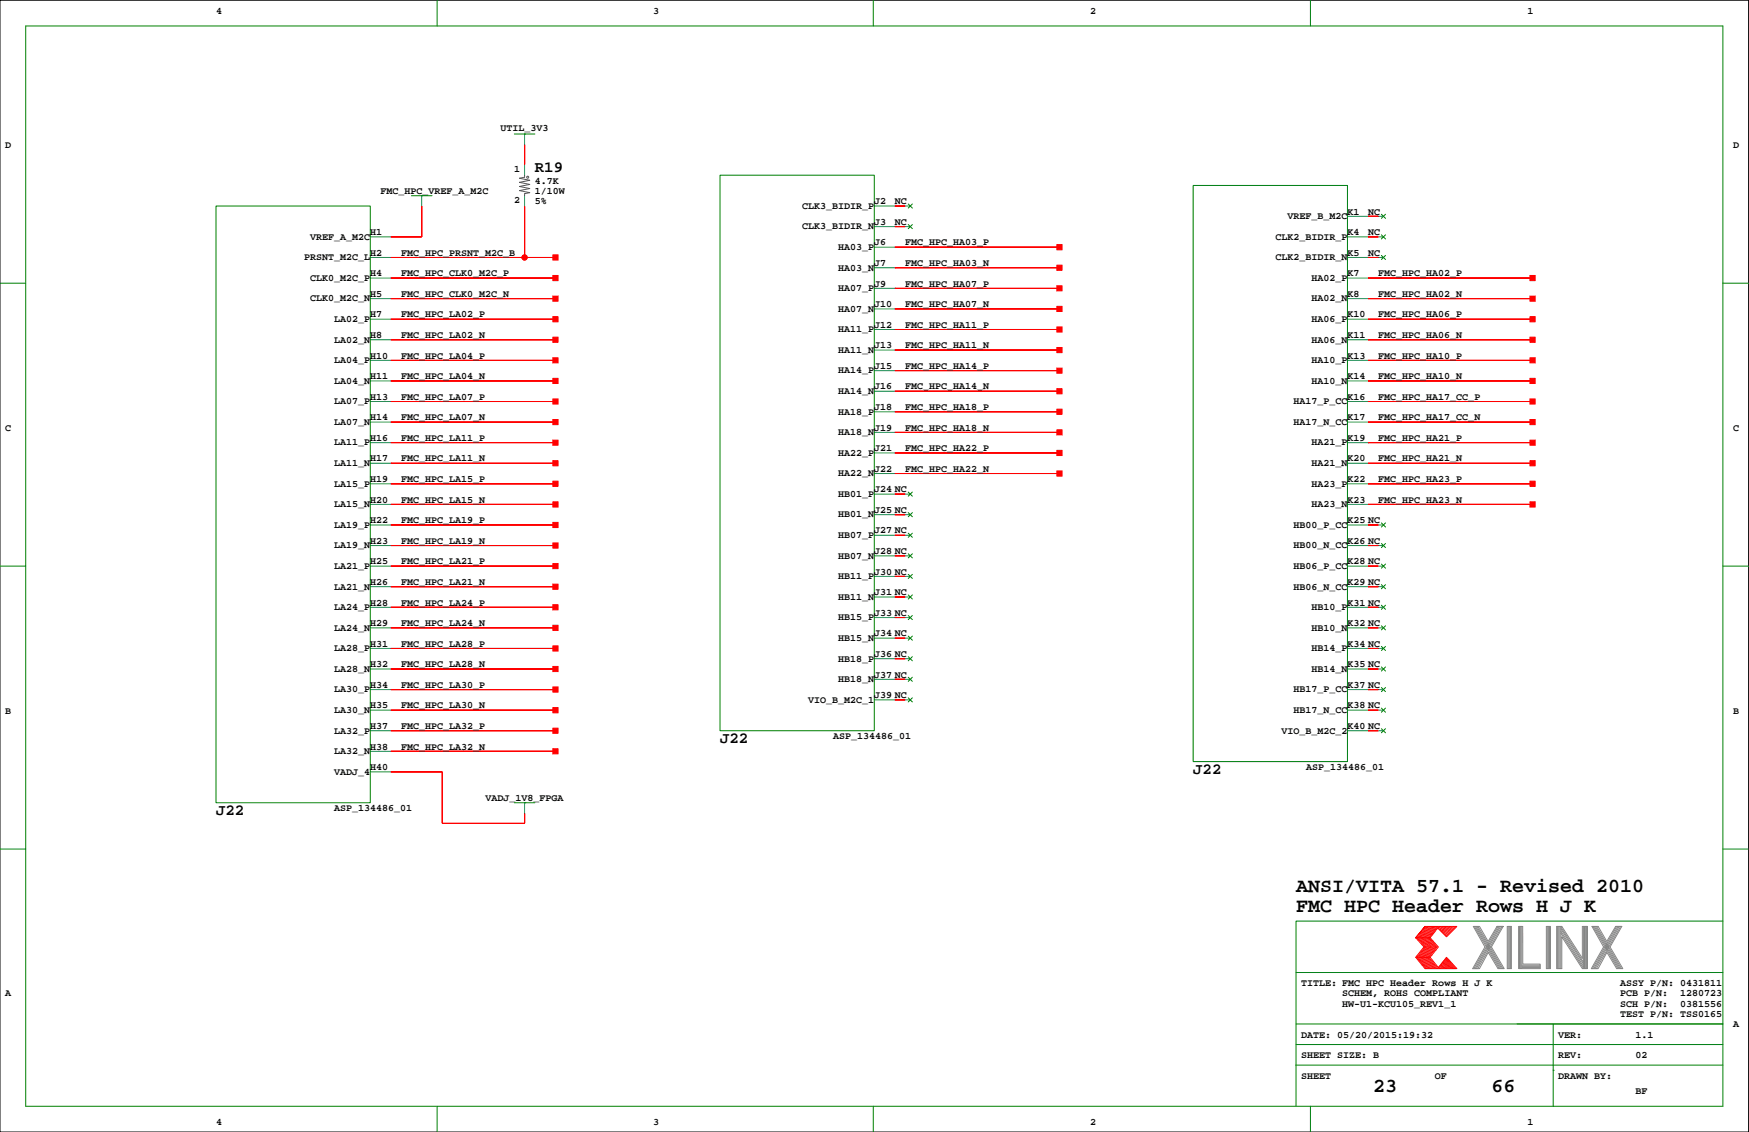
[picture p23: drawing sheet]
<svg xmlns="http://www.w3.org/2000/svg" width="432mm" height="279mm" viewBox="0 0 432 279" stroke-linecap="round" stroke-linejoin="round" font-family="sans-serif">
<defs><g id="words">
<g font-size="4.9">
<text x="320" y="220.1">ANSI/VITA 57.1 - Revised 2010</text>
<text x="320" y="225.2">FMC HPC Header Rows H J K</text>
<text x="339" y="269.6">23</text>
<text x="368.2" y="269.6">66</text>
</g>
<g font-size="3.9">
<text x="132" y="42.5">R19</text>
<text x="177.8" y="183.5">J22</text>
<text x="294.6" y="191.1">J22</text>
<text x="53.3" y="201.3">J22</text>
</g>
<g font-size="2.5">
<text x="53.3" y="3.4">4</text>
<text x="161.3" y="3.4">3</text>
<text x="269.2" y="3.4">2</text>
<text x="377.1" y="3.4">1</text>
<text x="123.6" y="32.4">UTIL_3V3</text>
<text x="1.3" y="36.4">D</text>
<text x="427.9" y="36.4">D</text>
<text x="94" y="47.9">FMC_HPC_VREF_A_M2C</text>
<text x="127" y="42.4">1</text>
<text x="132" y="45.3">4.7K</text>
<text x="132" y="47.9">1/10W</text>
<text x="127" y="50">2</text>
<text x="132" y="50.4">5%</text>
<text x="198.1" y="51.5">CLK3_BIDIR_P</text>
<text x="215.9" y="50.4">J2</text>
<text x="220.9" y="50.4">NC</text>
<text x="332.7" y="53">K1</text>
<text x="337.7" y="53">NC</text>
<text x="76.6" y="59.2">VREF_A_M2C</text>
<text x="91.4" y="58">H1</text>
<text x="198.1" y="56.6">CLK3_BIDIR_N</text>
<text x="215.9" y="55.5">J3</text>
<text x="220.9" y="55.5">NC</text>
<text x="314.9" y="59.2">CLK2_BIDIR_P</text>
<text x="317.8" y="54.1">VREF_B_M2C</text>
<text x="332.7" y="58">K4</text>
<text x="337.7" y="58">NC</text>
<text x="75.1" y="64.2">PRSNT_M2C_L</text>
<text x="91.4" y="63.1">H2</text>
<text x="99" y="63.1">FMC_HPC_PRSNT_M2C_B</text>
<text x="207" y="61.7">HA03_P</text>
<text x="215.9" y="60.6">J6</text>
<text x="215.9" y="65.6">J7</text>
<text x="223.5" y="65.6">FMC_HPC_HA03_N</text>
<text x="223.5" y="60.6">FMC_HPC_HA03_P</text>
<text x="314.9" y="64.2">CLK2_BIDIR_N</text>
<text x="332.7" y="63.1">K5</text>
<text x="337.7" y="63.1">NC</text>
<text x="76.6" y="69.3">CLK0_M2C_P</text>
<text x="91.4" y="68.2">H4</text>
<text x="99" y="68.2">FMC_HPC_CLK0_M2C_P</text>
<text x="207" y="71.9">HA07_P</text>
<text x="207" y="66.8">HA03_N</text>
<text x="215.9" y="70.7">J9</text>
<text x="223.5" y="70.7">FMC_HPC_HA07_P</text>
<text x="323.8" y="69.3">HA02_P</text>
<text x="332.7" y="68.2">K7</text>
<text x="340.3" y="68.2">FMC_HPC_HA02_P</text>
<text x="76.6" y="74.4">CLK0_M2C_N</text>
<text x="91.4" y="73.3">H5</text>
<text x="99" y="73.3">FMC_HPC_CLK0_M2C_N</text>
<text x="207" y="76.9">HA07_N</text>
<text x="215.9" y="75.8">J10</text>
<text x="223.5" y="75.8">FMC_HPC_HA07_N</text>
<text x="323.8" y="74.4">HA02_N</text>
<text x="332.7" y="73.3">K8</text>
<text x="340.3" y="73.3">FMC_HPC_HA02_N</text>
<text x="82.5" y="79.5">LA02_P</text>
<text x="91.4" y="78.3">H7</text>
<text x="91.4" y="83.4">H8</text>
<text x="99" y="78.3">FMC_HPC_LA02_P</text>
<text x="99" y="83.4">FMC_HPC_LA02_N</text>
<text x="207" y="82">HA11_P</text>
<text x="215.9" y="80.9">J12</text>
<text x="223.5" y="80.9">FMC_HPC_HA11_P</text>
<text x="323.8" y="79.5">HA06_P</text>
<text x="332.7" y="78.3">K10</text>
<text x="332.7" y="83.4">K11</text>
<text x="340.3" y="83.4">FMC_HPC_HA06_N</text>
<text x="340.3" y="78.3">FMC_HPC_HA06_P</text>
<text x="82.5" y="89.6">LA04_P</text>
<text x="82.5" y="84.6">LA02_N</text>
<text x="91.4" y="88.5">H10</text>
<text x="99" y="88.5">FMC_HPC_LA04_P</text>
<text x="207" y="87.1">HA11_N</text>
<text x="215.9" y="86">J13</text>
<text x="223.5" y="86">FMC_HPC_HA11_N</text>
<text x="323.8" y="89.6">HA10_P</text>
<text x="323.8" y="84.6">HA06_N</text>
<text x="332.7" y="88.5">K13</text>
<text x="340.3" y="88.5">FMC_HPC_HA10_P</text>
<text x="82.5" y="94.7">LA04_N</text>
<text x="91.4" y="93.6">H11</text>
<text x="99" y="93.6">FMC_HPC_LA04_N</text>
<text x="207" y="92.2">HA14_P</text>
<text x="215.9" y="91">J15</text>
<text x="223.5" y="91">FMC_HPC_HA14_P</text>
<text x="323.8" y="94.7">HA10_N</text>
<text x="332.7" y="93.6">K14</text>
<text x="340.3" y="93.6">FMC_HPC_HA10_N</text>
<text x="82.5" y="99.8">LA07_P</text>
<text x="91.4" y="98.7">H13</text>
<text x="99" y="98.7">FMC_HPC_LA07_P</text>
<text x="207" y="97.3">HA14_N</text>
<text x="215.9" y="96.1">J16</text>
<text x="215.9" y="101.2">J18</text>
<text x="223.5" y="96.1">FMC_HPC_HA14_N</text>
<text x="223.5" y="101.2">FMC_HPC_HA18_P</text>
<text x="319.3" y="99.8">HA17_P_CC</text>
<text x="332.7" y="98.7">K16</text>
<text x="340.3" y="98.7">FMC_HPC_HA17_CC_P</text>
<text x="1.3" y="106.3">C</text>
<text x="82.5" y="104.9">LA07_N</text>
<text x="91.4" y="103.7">H14</text>
<text x="99" y="103.7">FMC_HPC_LA07_N</text>
<text x="207" y="107.4">HA18_N</text>
<text x="207" y="102.3">HA18_P</text>
<text x="215.9" y="106.3">J19</text>
<text x="223.5" y="106.3">FMC_HPC_HA18_N</text>
<text x="319.3" y="104.9">HA17_N_CC</text>
<text x="332.7" y="103.7">K17</text>
<text x="340.3" y="103.7">FMC_HPC_HA17_CC_N</text>
<text x="427.9" y="106.3">C</text>
<text x="82.5" y="110">LA11_P</text>
<text x="91.4" y="108.8">H16</text>
<text x="91.4" y="113.9">H17</text>
<text x="99" y="108.8">FMC_HPC_LA11_P</text>
<text x="99" y="113.9">FMC_HPC_LA11_N</text>
<text x="207" y="112.5">HA22_P</text>
<text x="215.9" y="111.4">J21</text>
<text x="223.5" y="111.4">FMC_HPC_HA22_P</text>
<text x="323.8" y="110">HA21_P</text>
<text x="332.7" y="108.8">K19</text>
<text x="332.7" y="113.9">K20</text>
<text x="340.3" y="113.9">FMC_HPC_HA21_N</text>
<text x="340.3" y="108.8">FMC_HPC_HA21_P</text>
<text x="82.5" y="115">LA11_N</text>
<text x="91.4" y="119">H19</text>
<text x="99" y="119">FMC_HPC_LA15_P</text>
<text x="207" y="117.6">HA22_N</text>
<text x="215.9" y="116.4">J22</text>
<text x="223.5" y="116.4">FMC_HPC_HA22_N</text>
<text x="323.8" y="115">HA21_N</text>
<text x="332.7" y="119">K22</text>
<text x="340.3" y="119">FMC_HPC_HA23_P</text>
<text x="82.5" y="125.2">LA15_N</text>
<text x="82.5" y="120.1">LA15_P</text>
<text x="91.4" y="124.1">H20</text>
<text x="99" y="124.1">FMC_HPC_LA15_N</text>
<text x="207" y="122.6">HB01_P</text>
<text x="215.9" y="121.5">J24 NC</text>
<text x="323.8" y="125.2">HA23_N</text>
<text x="323.8" y="120.1">HA23_P</text>
<text x="332.7" y="124.1">K23</text>
<text x="340.3" y="124.1">FMC_HPC_HA23_N</text>
<text x="82.5" y="130.3">LA19_P</text>
<text x="91.4" y="129.1">H22</text>
<text x="99" y="129.1">FMC_HPC_LA19_P</text>
<text x="207" y="127.7">HB01_N</text>
<text x="215.9" y="126.6">J25 NC</text>
<text x="215.9" y="131.7">J27 NC</text>
<text x="319.3" y="130.3">HB00_P_CC</text>
<text x="332.7" y="129.1">K25 NC</text>
<text x="82.5" y="135.3">LA19_N</text>
<text x="91.4" y="134.2">H23</text>
<text x="99" y="134.2">FMC_HPC_LA19_N</text>
<text x="207" y="137.9">HB07_N</text>
<text x="207" y="132.8">HB07_P</text>
<text x="215.9" y="136.8">J28 NC</text>
<text x="319.3" y="135.3">HB00_N_CC</text>
<text x="332.7" y="134.2">K26 NC</text>
<text x="82.5" y="140.4">LA21_P</text>
<text x="91.4" y="139.3">H25</text>
<text x="99" y="139.3">FMC_HPC_LA21_P</text>
<text x="207" y="143">HB11_P</text>
<text x="215.9" y="141.8">J30 NC</text>
<text x="319.3" y="140.4">HB06_P_CC</text>
<text x="332.7" y="139.3">K28 NC</text>
<text x="82.5" y="145.5">LA21_N</text>
<text x="91.4" y="144.4">H26</text>
<text x="91.4" y="149.4">H28</text>
<text x="99" y="144.4">FMC_HPC_LA21_N</text>
<text x="99" y="149.4">FMC_HPC_LA24_P</text>
<text x="207" y="148">HB11_N</text>
<text x="215.9" y="146.9">J31 NC</text>
<text x="319.3" y="145.5">HB06_N_CC</text>
<text x="332.7" y="144.4">K29 NC</text>
<text x="332.7" y="149.4">K31 NC</text>
<text x="82.5" y="155.7">LA24_N</text>
<text x="82.5" y="150.6">LA24_P</text>
<text x="91.4" y="154.5">H29</text>
<text x="99" y="154.5">FMC_HPC_LA24_N</text>
<text x="207" y="153.1">HB15_P</text>
<text x="215.9" y="152">J33 NC</text>
<text x="323.8" y="155.7">HB10_N</text>
<text x="323.8" y="150.6">HB10_P</text>
<text x="332.7" y="154.5">K32 NC</text>
<text x="82.5" y="160.7">LA28_P</text>
<text x="91.4" y="159.6">H31</text>
<text x="99" y="159.6">FMC_HPC_LA28_P</text>
<text x="207" y="158.2">HB15_N</text>
<text x="215.9" y="157.1">J34 NC</text>
<text x="323.8" y="160.7">HB14_P</text>
<text x="332.7" y="159.6">K34 NC</text>
<text x="82.5" y="165.8">LA28_N</text>
<text x="91.4" y="164.7">H32</text>
<text x="99" y="164.7">FMC_HPC_LA28_N</text>
<text x="207" y="163.3">HB18_P</text>
<text x="215.9" y="162.1">J36 NC</text>
<text x="215.9" y="167.2">J37 NC</text>
<text x="323.8" y="165.8">HB14_N</text>
<text x="332.7" y="164.7">K35 NC</text>
<text x="82.5" y="170.9">LA30_P</text>
<text x="91.4" y="169.8">H34</text>
<text x="99" y="169.8">FMC_HPC_LA30_P</text>
<text x="199.6" y="173.4">VIO_B_M2C_1</text>
<text x="207" y="168.4">HB18_N</text>
<text x="215.9" y="172.3">J39 NC</text>
<text x="319.3" y="170.9">HB17_P_CC</text>
<text x="332.7" y="169.8">K37 NC</text>
<text x="1.3" y="176.1">B</text>
<text x="82.5" y="176">LA30_N</text>
<text x="91.4" y="174.8">H35</text>
<text x="91.4" y="179.9">H37</text>
<text x="99" y="174.8">FMC_HPC_LA30_N</text>
<text x="99" y="179.9">FMC_HPC_LA32_P</text>
<text x="319.3" y="176">HB17_N_CC</text>
<text x="332.7" y="174.8">K38 NC</text>
<text x="332.7" y="179.9">K40 NC</text>
<text x="427.9" y="176.1">B</text>
<text x="82.5" y="181.1">LA32_P</text>
<text x="91.4" y="185">H38</text>
<text x="99" y="185">FMC_HPC_LA32_N</text>
<text x="205.7" y="182.5">ASP_134486_01</text>
<text x="316.4" y="181.1">VIO_B_M2C_2</text>
<text x="82.5" y="191.2">VADJ_4</text>
<text x="82.5" y="186.1">LA32_N</text>
<text x="91.4" y="190.1">H40</text>
<text x="322.5" y="190.1">ASP_134486_01</text>
<text x="119.9" y="197.7">VADJ_1V8_FPGA</text>
<text x="82.5" y="200.2">ASP_134486_01</text>
<text x="1.3" y="245.9">A</text>
<text x="321.2" y="243.4">TITLE: FMC HPC Header Rows H J K</text>
<text x="331.4" y="245.9">SCHEM, ROHS COMPLIANT</text>
<text x="400" y="245.9">PCB P/N:</text>
<text x="400" y="243.4">ASSY P/N: 0431811</text>
<text x="414.8" y="245.9">1280723</text>
<text x="331.4" y="248.5">HW-U1-KCU105_REV1_1</text>
<text x="400" y="251">TEST P/N: TSS0165</text>
<text x="400" y="248.5">SCH P/N:</text>
<text x="414.8" y="248.5">0381556</text>
<text x="321.2" y="256.1">DATE: 05/20/2015:19:32</text>
<text x="384.7" y="256.1">VER:</text>
<text x="403.8" y="256.1">1.1</text>
<text x="427.9" y="253.6">A</text>
<text x="321.2" y="261.2">SHEET SIZE: B</text>
<text x="384.7" y="261.2">REV:</text>
<text x="403.8" y="261.2">02</text>
<text x="321.2" y="266.3">SHEET</text>
<text x="354.2" y="266.3">OF</text>
<text x="384.7" y="266.3">DRAWN BY:</text>
<text x="403.8" y="270.1">BF</text>
<text x="53.3" y="277.7">4</text>
<text x="161.3" y="277.7">3</text>
<text x="269.2" y="277.7">2</text>
<text x="377.1" y="277.7">1</text>
</g>
</g></defs>
<path d="M0 .1h431.7v279.3h-431.7z" fill="none" stroke="#000" stroke-width=".25"/>
<g fill="none" stroke="#008000" stroke-width=".25">
<path d="M6.3 6.4h419.1v266.7h-419.1zM107.9 .1v6.3M215.6 .1v6.3M323.5 .1v6.3M127 33.1h5.1M129.5 33.1h.1M53.3 50.9h38.1v147.2h-38.1zM101.6 48.3h5.1M104.1 48.3h.1M177.8 43.2h38.1v137.2h-38.1zM224.2 50.3l1 1.1M224.2 55.4l1 1"/>
<path d="M225.2 50.3l-1 1.1M225.2 55.4l-1 1M294.6 45.8h38.1v142.2h-38.1zM341 52.9l1.1 1M341 58l1.1 1M342.1 52.9l-1.1 1M342.1 58l-1.1 1M0 69.9h6.3M341 63l1.1 1.1M342.1 63l-1.1 1.1M425.4 69.9h6.3M0 139.7h6.3"/>
<path d="M224.2 121.4l1 1.1M224.2 126.5l1 1M224.2 131.6l1 1M224.2 136.7l1 1M225.2 121.4l-1 1.1M225.2 126.5l-1 1M225.2 131.6l-1 1M225.2 136.7l-1 1M341 129.1l1.1 1M341 134.1l1.1 1.1M341 139.2l1.1 1M342.1 129.1l-1.1 1"/>
<path d="M342.1 134.1l-1.1 1.1M342.1 139.2l-1.1 1M425.4 139.7h6.3M224.2 141.8l1 1M224.2 146.8l1 1.1M224.2 151.9l1 1M224.2 157l1 1M225.2 141.8l-1 1M225.2 146.8l-1 1.1M225.2 151.9l-1 1M225.2 157l-1 1M341 144.3l1.1 1"/>
<path d="M341 149.4l1.1 1M341 154.5l1.1 1M341 159.5l1.1 1.1M342.1 144.3l-1.1 1M342.1 149.4l-1.1 1M342.1 154.5l-1.1 1M342.1 159.5l-1.1 1.1M224.2 162.1l1 1M224.2 167.2l1 1M224.2 172.2l1 1.1M225.2 162.1l-1 1M225.2 167.2l-1 1"/>
<path d="M225.2 172.2l-1 1.1M341 164.6l1.1 1M341 169.7l1.1 1M341 174.8l1.1 1M341 179.9l1.1 1M342.1 164.6l-1.1 1M342.1 169.7l-1.1 1M342.1 174.8l-1.1 1M342.1 179.9l-1.1 1M127 198.1h5.1M129.5 198.1h.1M0 209.6h6.3"/>
<path d="M425.4 209.6h6.3M425.4 227.3h-105.4v35.6M320 257.8h105.4M320 252.7h105.4M320 240h105.4M383.5 252.7v20.4M107.9 273.1v6.3M215.6 273.1v6.3M320 262.9v10.2M320 262.9h105.4M323.5 273.1v6.3M383.5 264.2h.1"/>
</g>
<g fill="none" stroke="#f00" stroke-width=".25">
<path d="M129.5 35.6v5.1M104.1 50.9v7.6h-7.6M129.5 50.9v12.6M220.9 50.9h2.6M220.9 55.9h2.6M337.7 53.4h2.6M337.7 58.5h2.6M96.5 78.8h40.6M96.5 68.6h40.6M96.5 73.7h40.6M96.5 63.5h40.6M220.9 66.1h40.7"/>
<path d="M220.9 61h40.7M220.9 71.2h40.7M220.9 76.2h40.7M337.7 78.8h40.7M337.7 68.6h40.7M337.7 73.7h40.7M337.7 63.5h2.6M96.5 99.1h40.6M96.5 94h40.6M96.5 88.9h40.6M96.5 83.9h40.6M220.9 81.3h40.7"/>
<path d="M220.9 86.4h40.7M220.9 91.5h40.7M220.9 96.6h40.7M337.7 99.1h40.7M337.7 94h40.7M337.7 88.9h40.7M337.7 83.9h40.7M96.5 119.4h40.6M96.5 114.3h40.6M96.5 109.3h40.6M96.5 104.2h40.6M220.9 101.6h40.7"/>
<path d="M220.9 106.7h40.7M220.9 111.8h40.7M220.9 116.9h40.7M337.7 119.4h40.7M337.7 114.3h40.7M337.7 109.3h40.7M337.7 104.2h40.7M96.5 124.5h40.6M96.5 129.6h40.6M96.5 134.7h40.6M96.5 139.7h40.6M220.9 122h2.6"/>
<path d="M220.9 127h2.6M220.9 132.1h2.6M220.9 137.2h2.6M337.7 124.5h40.7M337.7 129.6h2.6M337.7 134.7h2.6M337.7 139.7h2.6M96.5 144.8h40.6M96.5 149.9h40.6M96.5 155h40.6M220.9 142.3h2.6M220.9 147.3h2.6"/>
<path d="M220.9 152.4h2.6M220.9 157.5h2.6M337.7 144.8h2.6M337.7 149.9h2.6M337.7 155h2.6M96.5 160h40.6M96.5 165.1h40.6M96.5 170.2h40.6M96.5 175.3h40.6M220.9 162.6h2.6M220.9 167.7h2.6M220.9 172.7h2.6"/>
<path d="M337.7 160h2.6M337.7 165.1h2.6M337.7 170.2h2.6M337.7 175.3h2.6M96.5 190.5h12.7v12.7h20.3v-2.5M96.5 180.4h40.6M96.5 185.4h40.6M337.7 180.4h2.6M349.5 236.3h3.6M349.9 231.5l1.9 2.2-2 2.6 2.2 2.8M350.1 236.3l2.2 2.8M350.2 231.5l1.9 2.3-2 2.5"/>
<path d="M350.4 236.3l2.2 2.8M350.5 231.5l1.9 2.3-2 2.5M350.6 236.3l2.3 2.7M350.8 231.5l1.9 2.3-2 2.5M351 236.3l2.2 2.8M351.1 231.5l1.9 2.3-2 2.5M351.3 236.3l2.2 2.8M351.4 231.5l1.9 2.3-2 2.5M351.6 236.3l2.2 2.8M351.7 231.5l1.9 2.2M351.8 228.7l-2.3 2.8 2.3-2.8h7.9l-2.6 2.5-2.1-2.1-1.9 2.4 2 2.2-2 2.6 2 2.5 2-2.5 2.6 2.8h-7.9l-2.3-2.8M351.9 236.3l2.2 2.8"/>
<path d="M352 231.5l1.9 2.2M352.1 228.7l-2.2 2.7M352.2 236.3l2.2 2.8M352.3 231.5l1.9 2.3-2 2.5M352.4 228.7l-2.2 2.7M352.5 236.3l2.2 2.8M352.6 231.5l1.9 2.2M352.7 228.7l-2.2 2.7M352.8 236.3l2.2 2.8M352.8 231.5l2 2.2M353 228.7l-2.2 2.7M353.1 231.5h-3.6l2.1 2.2-2.1 2.6"/>
<path d="M353.2 228.7l-2.1 2.7M353.6 233.8l-2 2.5M353.6 228.7l-2.2 2.7M353.8 228.7l-2.1 2.7M353.9 233.8l-1.9 2.4M354.1 228.7l-2.1 2.7M354.4 228.7l-2.1 2.7M354.5 233.8l-2 2.5M354.7 228.7l-2.1 2.7M354.8 233.8l-2 2.5M355 228.7l-2.1 2.7M355.2 238.8l.2 .3"/>
<path d="M355.3 238.6l.4 .5M355.4 228.7l-.4 .4M355.4 238.4l.6 .7M355.6 238.3l.7 .8M355.7 238.1l.9 1M355.7 228.7l-.5 .5M355.9 237.9l1 1.2M356 237.8l1.2 1.3M356.1 228.7l-.8 .7M356.1 237.6l1.4 1.4M356.3 237.4l1.5 1.7M356.4 237.2l1.6 1.9"/>
<path d="M356.5 228.7l-1 .9M356.5 237.1l1.8 2M356.7 236.9l1.9 2.2M356.8 236.7l2.1 2.4M356.8 228.7l-1.1 1.1M356.9 236.6l2.3 2.5M357.1 236.5l2.3 2.6M357.2 228.7l-1.3 1.2M357.5 228.7l-1.4 1.4M357.8 228.7l-1.6 1.6M358.2 228.7l-1.8 1.7M358.5 228.7l-1.9 1.9"/>
<path d="M359 228.7l-2.2 2.1M359.3 228.7l-2.3 2.3"/>
<circle cx="129.5" cy="63.5" r=".63"/>
</g>
<g fill="none" stroke="#848684" stroke-width=".25">
<path d="M364 228.7l6.1 10.4M364.3 228.7l6.1 10.4M364.6 228.7l6.1 10.4M364.9 228.7l6.1 10.4M367.4 232.3l-2.1-3.6h-1.6l2.9 5-3 5.4h1.7l2.1-4 2.4 4h1.6l-3.2-5.4M369.6 228.7l-2.2 3.6M369.8 228.7l-5.9 10.4M370.2 228.7l-6 10.4M370.5 228.7l-6 10.4M370.8 228.7l-6 10.4M371.1 228.7h-1.5h1.5l-2.9 5M372.1 228.7h1v10.4h-1z"/>
<path d="M372.4 228.7v10.4M372.6 228.7v10.4M372.9 228.7v10.4M374.9 228.7h1v9.3h4.3v1.1h-5.3zM375.1 228.7v10.4M375.4 228.7v10.4M375.7 228.7v10.4M375.7 238.2h4.5M375.7 238.5h4.5M375.7 238.8h4.5M381.8 228.7h1v10.4h-1zM382 228.7v10.4"/>
<path d="M382.3 228.7v10.4M382.5 228.7v10.4M384.3 228.7h1.3l5.1 7.8v-7.8h1.2v10.4h-1.2l-5.1-7.9v7.9h-1.3zM384.5 228.7v10.4M384.8 228.7v10.4M385.1 228.7v10.4M385.3 228.7v10.4M385.3 230.3l5.6 8.7M385.3 229.8l5.6 8.7M385.3 229.2l5.6 8.7M385.3 228.8l5.6 8.7M390.9 228.7v10.4"/>
<path d="M391.2 228.7v10.4M391.5 228.7v10.4M391.7 228.6v10.4M393.3 228.7l6.1 10.4M393.6 228.7l6.1 10.4M393.9 228.7l6.1 10.4M394.2 228.7l6.1 10.4M396.7 232.3l-2.1-3.6h-1.6l2.9 5-3 5.4M397.5 233.7l3.2 5.4h-1.6l-2.4-4-2.2 4h-1.6M398.9 228.7l-2.2 3.6M399.1 228.7l-6 10.4M399.4 228.7l-5.9 10.4"/>
<path d="M399.7 228.7l-5.9 10.4M400.1 228.7l-6 10.4M400.4 228.7h-1.5h1.5l-2.9 5"/>
</g>
<g fill="none" stroke="#008080" stroke-width=".25">
<path d="M129.5 33.1v2.5M91.4 58.5h5.1M104.1 48.3v2.6M129.5 40.7v2.5M129.5 48.3v2.6M215.9 55.9h5M215.9 50.9h5M223.5 55.9h1.2M223.5 50.9h1.2M332.7 58.5h5M332.7 53.4h5M340.3 58.5h1.3"/>
<path d="M340.3 53.4h1.3M91.4 78.8h5.1M91.4 73.7h5.1M91.4 68.6h5.1M91.4 63.5h5.1M215.9 76.2h5M215.9 71.2h5M215.9 66.1h5M215.9 61h5M332.7 78.8h5M332.7 73.7h5M332.7 68.6h5"/>
<path d="M332.7 63.5h5M340.3 63.5h1.3M91.4 99.1h5.1M91.4 94h5.1M91.4 88.9h5.1M91.4 83.9h5.1M215.9 96.6h5M215.9 91.5h5M215.9 86.4h5M215.9 81.3h5M332.7 99.1h5M332.7 94h5"/>
<path d="M332.7 88.9h5M332.7 83.9h5M91.4 119.4h5.1M91.4 114.3h5.1M91.4 109.3h5.1M91.4 104.2h5.1M215.9 116.9h5M215.9 111.8h5M215.9 106.7h5M215.9 101.6h5M332.7 119.4h5M332.7 114.3h5"/>
<path d="M332.7 109.3h5M332.7 104.2h5M91.4 139.7h5.1M91.4 134.7h5.1M91.4 129.6h5.1M91.4 124.5h5.1M215.9 137.2h5M215.9 132.1h5M215.9 127h5M215.9 122h5M223.5 137.2h1.2M223.5 132.1h1.2"/>
<path d="M223.5 127h1.2M223.5 122h1.2M332.7 139.7h5M332.7 134.7h5M332.7 129.6h5M332.7 124.5h5M340.3 139.7h1.3M340.3 134.7h1.3M340.3 129.6h1.3M91.4 155h5.1M91.4 149.9h5.1M91.4 144.8h5.1"/>
<path d="M215.9 157.5h5M215.9 152.4h5M215.9 147.3h5M215.9 142.3h5M223.5 157.5h1.2M223.5 152.4h1.2M223.5 147.3h1.2M223.5 142.3h1.2M332.7 155h5M332.7 149.9h5M332.7 144.8h5M340.3 155h1.3"/>
<path d="M340.3 149.9h1.3M340.3 144.8h1.3M91.4 175.3h5.1M91.4 170.2h5.1M91.4 165.1h5.1M91.4 160h5.1M215.9 172.7h5M215.9 167.7h5M215.9 162.6h5M223.5 172.7h1.2M223.5 167.7h1.2M223.5 162.6h1.2"/>
<path d="M332.7 175.3h5M332.7 170.2h5M332.7 165.1h5M332.7 160h5M340.3 175.3h1.3M340.3 170.2h1.3M340.3 165.1h1.3M340.3 160h1.3M91.4 180.4h5.1M91.4 190.5h5.1M91.4 185.4h5.1M129.5 198.1v2.6"/>
<path d="M332.7 180.4h5M340.3 180.4h1.3"/>
</g>
<g fill="none" stroke="#00f" stroke-width=".25">
<path d="M129.5 43.2v.5l-1.3 .3 2.6 .5-2.6 .5 2.6 .5-2.6 .5 2.6 .5-2.6 .5 2.6 .6-1.3 .2v.5"/>
<circle cx="130.3" cy="43.7" r=".25"/>
</g>
<g fill="#f00" stroke="#f00" stroke-width=".25">
<path d="M129.5 35.6v5.1z" fill-rule="evenodd"/>
<path d="M96.5 190.5h12.7z" fill-rule="evenodd"/>
<path d="M109.2 190.5v12.7z" fill-rule="evenodd"/>
<path d="M109.2 203.2h20.3z" fill-rule="evenodd"/>
<path d="M129.5 200.7v2.5z" fill-rule="evenodd"/>
<path d="M220.9 66.1h40.7z" fill-rule="evenodd"/>
<path d="M260.9 65.5h1.3v1.2h-1.3z" fill-rule="evenodd"/>
<path d="M220.9 61h40.7z" fill-rule="evenodd"/>
<path d="M260.9 60.4h1.3v1.2h-1.3z" fill-rule="evenodd"/>
<path d="M220.9 71.2h40.7z" fill-rule="evenodd"/>
<path d="M260.9 70.5h1.3v1.3h-1.3z" fill-rule="evenodd"/>
<path d="M220.9 76.2h40.7z" fill-rule="evenodd"/>
<path d="M260.9 75.6h1.3v1.3h-1.3z" fill-rule="evenodd"/>
<path d="M220.9 81.3h40.7z" fill-rule="evenodd"/>
<path d="M260.9 80.7h1.3v1.3h-1.3z" fill-rule="evenodd"/>
<path d="M220.9 86.4h40.7z" fill-rule="evenodd"/>
<path d="M260.9 85.8h1.3v1.2h-1.3z" fill-rule="evenodd"/>
<path d="M220.9 91.5h40.7z" fill-rule="evenodd"/>
<path d="M260.9 90.8h1.3v1.3h-1.3z" fill-rule="evenodd"/>
<path d="M220.9 96.6h40.7z" fill-rule="evenodd"/>
<path d="M260.9 95.9h1.3v1.3h-1.3z" fill-rule="evenodd"/>
<path d="M220.9 101.6h40.7z" fill-rule="evenodd"/>
<path d="M260.9 101h1.3v1.3h-1.3z" fill-rule="evenodd"/>
<path d="M220.9 106.7h40.7z" fill-rule="evenodd"/>
<path d="M260.9 106.1h1.3v1.3h-1.3z" fill-rule="evenodd"/>
<path d="M220.9 111.8h40.7z" fill-rule="evenodd"/>
<path d="M260.9 111.2h1.3v1.2h-1.3z" fill-rule="evenodd"/>
<path d="M220.9 116.9h40.7z" fill-rule="evenodd"/>
<path d="M260.9 116.2h1.3v1.3h-1.3z" fill-rule="evenodd"/>
<path d="M337.7 124.5h40.7z" fill-rule="evenodd"/>
<path d="M377.7 123.9h1.3v1.2h-1.3z" fill-rule="evenodd"/>
<path d="M337.7 119.4h40.7z" fill-rule="evenodd"/>
<path d="M377.7 118.8h1.3v1.3h-1.3z" fill-rule="evenodd"/>
<path d="M337.7 114.3h40.7z" fill-rule="evenodd"/>
<path d="M377.7 113.7h1.3v1.3h-1.3z" fill-rule="evenodd"/>
<path d="M337.7 109.3h40.7z" fill-rule="evenodd"/>
<path d="M377.7 108.6h1.3v1.3h-1.3z" fill-rule="evenodd"/>
<path d="M337.7 104.2h40.7z" fill-rule="evenodd"/>
<path d="M377.7 103.5h1.3v1.3h-1.3z" fill-rule="evenodd"/>
<path d="M337.7 99.1h40.7z" fill-rule="evenodd"/>
<path d="M377.7 98.5h1.3v1.2h-1.3z" fill-rule="evenodd"/>
<path d="M337.7 94h40.7z" fill-rule="evenodd"/>
<path d="M377.7 93.4h1.3v1.3h-1.3z" fill-rule="evenodd"/>
<path d="M337.7 88.9h40.7z" fill-rule="evenodd"/>
<path d="M377.7 88.3h1.3v1.3h-1.3z" fill-rule="evenodd"/>
<path d="M337.7 83.9h40.7z" fill-rule="evenodd"/>
<path d="M377.7 83.2h1.3v1.3h-1.3z" fill-rule="evenodd"/>
<path d="M337.7 78.8h40.7z" fill-rule="evenodd"/>
<path d="M377.7 78.2h1.3v1.2h-1.3z" fill-rule="evenodd"/>
<path d="M96.5 88.9h40.6z" fill-rule="evenodd"/>
<path d="M136.5 88.3h1.3v1.3h-1.3z" fill-rule="evenodd"/>
<path d="M96.5 94h40.6z" fill-rule="evenodd"/>
<path d="M136.5 93.4h1.3v1.3h-1.3z" fill-rule="evenodd"/>
<path d="M96.5 99.1h40.6z" fill-rule="evenodd"/>
<path d="M136.5 98.5h1.3v1.2h-1.3z" fill-rule="evenodd"/>
<path d="M96.5 104.2h40.6z" fill-rule="evenodd"/>
<path d="M136.5 103.5h1.3v1.3h-1.3z" fill-rule="evenodd"/>
<path d="M96.5 109.3h40.6z" fill-rule="evenodd"/>
<path d="M136.5 108.6h1.3v1.3h-1.3z" fill-rule="evenodd"/>
<path d="M96.5 114.3h40.6z" fill-rule="evenodd"/>
<path d="M136.5 113.7h1.3v1.3h-1.3z" fill-rule="evenodd"/>
<path d="M96.5 119.4h40.6z" fill-rule="evenodd"/>
<path d="M136.5 118.8h1.3v1.3h-1.3z" fill-rule="evenodd"/>
<path d="M96.5 124.5h40.6z" fill-rule="evenodd"/>
<path d="M136.5 123.9h1.3v1.2h-1.3z" fill-rule="evenodd"/>
<path d="M96.5 129.6h40.6z" fill-rule="evenodd"/>
<path d="M136.5 128.9h1.3v1.3h-1.3z" fill-rule="evenodd"/>
<path d="M96.5 134.7h40.6z" fill-rule="evenodd"/>
<path d="M136.5 134h1.3v1.3h-1.3z" fill-rule="evenodd"/>
<path d="M96.5 139.7h40.6z" fill-rule="evenodd"/>
<path d="M136.5 139.1h1.3v1.3h-1.3z" fill-rule="evenodd"/>
<path d="M96.5 144.8h40.6z" fill-rule="evenodd"/>
<path d="M136.5 144.2h1.3v1.2h-1.3z" fill-rule="evenodd"/>
<path d="M96.5 149.9h40.6z" fill-rule="evenodd"/>
<path d="M136.5 149.3h1.3v1.2h-1.3z" fill-rule="evenodd"/>
<path d="M96.5 155h40.6z" fill-rule="evenodd"/>
<path d="M136.5 154.3h1.3v1.3h-1.3z" fill-rule="evenodd"/>
<path d="M96.5 160h40.6z" fill-rule="evenodd"/>
<path d="M136.5 159.4h1.3v1.3h-1.3z" fill-rule="evenodd"/>
<path d="M96.5 165.1h40.6z" fill-rule="evenodd"/>
<path d="M136.5 164.5h1.3v1.3h-1.3z" fill-rule="evenodd"/>
<path d="M96.5 170.2h40.6z" fill-rule="evenodd"/>
<path d="M136.5 169.6h1.3v1.2h-1.3z" fill-rule="evenodd"/>
<path d="M96.5 175.3h40.6z" fill-rule="evenodd"/>
<path d="M136.5 174.6h1.3v1.3h-1.3z" fill-rule="evenodd"/>
<path d="M96.5 180.4h40.6z" fill-rule="evenodd"/>
<path d="M136.5 179.7h1.3v1.3h-1.3z" fill-rule="evenodd"/>
<path d="M96.5 185.4h40.6z" fill-rule="evenodd"/>
<path d="M136.5 184.8h1.3v1.3h-1.3z" fill-rule="evenodd"/>
<path d="M96.5 78.8h40.6z" fill-rule="evenodd"/>
<path d="M136.5 78.2h1.3v1.2h-1.3z" fill-rule="evenodd"/>
<path d="M96.5 83.9h40.6z" fill-rule="evenodd"/>
<path d="M136.5 83.2h1.3v1.3h-1.3z" fill-rule="evenodd"/>
<path d="M96.5 68.6h40.6z" fill-rule="evenodd"/>
<path d="M136.5 68h1.3v1.3h-1.3z" fill-rule="evenodd"/>
<path d="M96.5 73.7h40.6z" fill-rule="evenodd"/>
<path d="M136.5 73.1h1.3v1.2h-1.3z" fill-rule="evenodd"/>
<path d="M337.7 68.6h40.7z" fill-rule="evenodd"/>
<path d="M377.7 68h1.3v1.3h-1.3z" fill-rule="evenodd"/>
<path d="M337.7 73.7h40.7z" fill-rule="evenodd"/>
<path d="M377.7 73.1h1.3v1.2h-1.3z" fill-rule="evenodd"/>
<path d="M129.5 63.5h7.6z" fill-rule="evenodd"/>
<path d="M129.5 50.9v12.6z" fill-rule="evenodd"/>
<path d="M96.5 63.5h33z" fill-rule="evenodd"/>
<path d="M136.5 62.9h1.3v1.3h-1.3z" fill-rule="evenodd"/>
<path d="M220.9 122h2.6z" fill-rule="evenodd"/>
<path d="M220.9 127h2.6z" fill-rule="evenodd"/>
<path d="M220.9 132.1h2.6z" fill-rule="evenodd"/>
<path d="M220.9 137.2h2.6z" fill-rule="evenodd"/>
<path d="M220.9 142.3h2.6z" fill-rule="evenodd"/>
<path d="M220.9 147.3h2.6z" fill-rule="evenodd"/>
<path d="M220.9 152.4h2.6z" fill-rule="evenodd"/>
<path d="M220.9 157.5h2.6z" fill-rule="evenodd"/>
<path d="M220.9 162.6h2.6z" fill-rule="evenodd"/>
<path d="M220.9 167.7h2.6z" fill-rule="evenodd"/>
<path d="M220.9 172.7h2.6z" fill-rule="evenodd"/>
<path d="M337.7 129.6h2.6z" fill-rule="evenodd"/>
<path d="M337.7 134.7h2.6z" fill-rule="evenodd"/>
<path d="M337.7 139.7h2.6z" fill-rule="evenodd"/>
<path d="M337.7 144.8h2.6z" fill-rule="evenodd"/>
<path d="M337.7 149.9h2.6z" fill-rule="evenodd"/>
<path d="M337.7 155h2.6z" fill-rule="evenodd"/>
<path d="M337.7 160h2.6z" fill-rule="evenodd"/>
<path d="M337.7 165.1h2.6z" fill-rule="evenodd"/>
<path d="M337.7 170.2h2.6z" fill-rule="evenodd"/>
<path d="M337.7 175.3h2.6z" fill-rule="evenodd"/>
<path d="M337.7 180.4h2.6z" fill-rule="evenodd"/>
<path d="M337.7 53.4h2.6z" fill-rule="evenodd"/>
<path d="M337.7 58.5h2.6z" fill-rule="evenodd"/>
<path d="M337.7 63.5h2.6z" fill-rule="evenodd"/>
<path d="M220.9 50.9h2.6z" fill-rule="evenodd"/>
<path d="M220.9 55.9h2.6z" fill-rule="evenodd"/>
<path d="M96.5 58.5h7.6z" fill-rule="evenodd"/>
<path d="M104.1 50.9v7.6z" fill-rule="evenodd"/>
<circle cx="129.5" cy="63.5" r=".63"/>
</g>
<use href="#words"/>
</svg>
